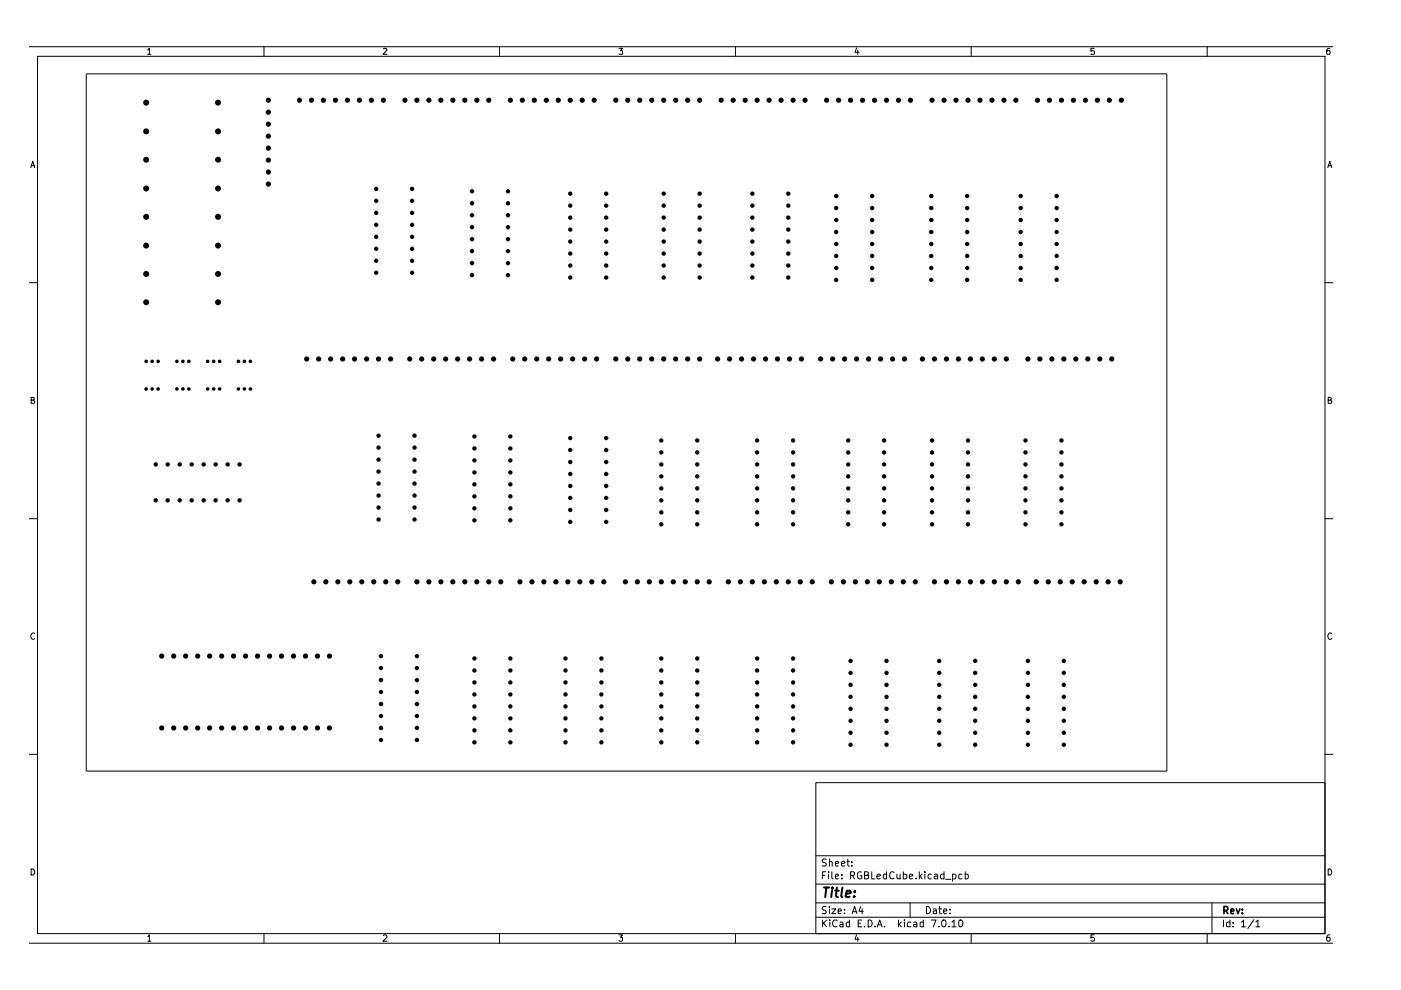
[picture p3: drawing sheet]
<svg xmlns="http://www.w3.org/2000/svg" width="297mm" height="210mm" viewBox="0 0 297 210" stroke-linecap="round" stroke-linejoin="round" font-family="sans-serif">
<g fill="none" stroke="#000" stroke-width=".21">
<path d="M6.3 9.9h276.3M8 11.9h272.9v186.1h-272.9zM18.3 15.7h229.1v147.8h-229.1zM31.3 10.6l.4-.4v1.3M31.3 11.5h.7M56 9.9v2M81.3 10.3l.5-.1 .2 .4-.8 .9h.8M105.9 9.9v2M131.2 10.2h.8l-.4 .6h.4v.6h-.8M156 9.9v2M181.6 10.2l-.3 .9h.8M181.9 10.7v.8"/>
<path d="M205.9 9.9v2M232 10.2h-.7v.6h.6l.2 .2-.2 .5-.6-.1M255.9 9.9v2M281.9 10.2l-.5 .1-.1 .5v.6l.6 .1v-.7h-.5l-.1 .2M6.5 35.6l.4-1.4 .5 1.4M6.6 35.1h.7M281.5 35.6l.4-1.4 .5 1.4M281.6 35.1h.7M6.3 59.9h1.7M280.9 59.9h1.7M6.6 84.8h.6v-.5l-.6-.1v1.3h.6l.2-.4-.4-.3M281.6 84.8h.6v-.5l-.6-.1v1.3h.6l.2-.4-.4-.3"/>
<path d="M6.3 110h1.7M280.9 110h1.7M7.4 134.4a.57 .57 0 0 0-.8 0 .57 .57 0 0 0 0 .8l.3 .4 .5-.2M282.4 134.4a.57 .57 0 0 0-.8 0 .57 .57 0 0 0 0 .8l.3 .4 .5-.2M6.3 159.9h1.7M280.9 159.9h1.7M173 165.9h107.9v32.1h-107.9zM6.3 200h276.3M6.6 184.2a.71 .71 0 0 1 .7 .5 .71 .71 0 0 1-.2 .8h-.5zM31.3 198.6l.4-.4v1.4M31.3 199.6h.7M56 198v2"/>
<path d="M81.3 198.4l.1-.2h.4l.2 .4-.8 1h.8M105.9 198v2M131.2 198.2h.8l-.4 .5 .4 .2v.5l-.3 .2h-.3l-.2-.2M156 198v2M173 194.5h107.9M173 191.4h107.9M173 187.5h107.9M173 181.4h107.9M174.4 195.1v1.4M174.4 185.6h.5M174.6 195.7l.7 .8M175.1 184.8h-.7v1.6"/>
<path d="M175.2 192.3l-.6-.1-.3 .3 .3 .5 .5 .1v.5h-.8M175.2 182.2l-.6-.1-.3 .4 .3 .4h.3l.2 .1 .1 .4-.3 .2h-.6M175.3 195.1l-.9 .8M175.7 184.8v.2M175.7 185.3v1.1M175.9 192.2v.2M175.9 182.8l.1-.2 .4 .1v.9M175.9 182.1v1.5M175.9 192.7v1M175.9 195.1v.1M175.9 195.5v1M176.4 192.7h.8l-.8 1h.8"/>
<path d="M176.4 184.8v1.3l.2 .3M177.1 185.8l.7-.1-.2-.4-.4 .1-.1 .7 .2 .3 .4-.1M177.1 183.1l.7-.1-.2-.4-.4 .1-.1 .7 .2 .2h.4M177.5 195.2l-.6-.1a.74 .74 0 0 0-.4 .9 .74 .74 0 0 0 1 .4M177.7 193.2l.7-.1-.2-.4-.5 .1v.8h.6M178.1 195.6h.5l.1 .9M178.4 183.1l.8-.1-.1-.3-.5-.1-.2 .3 .1 .7h.6M178.5 186.2v.2M178.5 185.4v.2M178.7 195.9l-.6 .1v.2l.1 .3 .5-.1M179.1 193.6v.1M179.1 192.8v.2"/>
<path d="M179.6 182.6h.5M179.7 182.1v1.3l.4 .2M180.1 195.6l-.4-.1-.3 .3 .1 .6h.6M180.1 195.1v1.4M180.3 185.6h.7l.2-.5-.3-.3h-.6v1.6M180.6 183.5v.1M180.6 182.7v.2M180.7 193.7l.5-1.5 .5 1.5M180.7 185.6l.5 .8M180.8 193.3h.7M181.6 198.2l-.3 .9h.8M181.9 198.7v.9"/>
<path d="M181.9 195.7h.6M182.5 192.2l-.4 1h.9M182.6 184.9a.5 .5 0 0 0-.7 .3 .69 .69 0 0 0-.1 .8 .69 .69 0 0 0 .8 .3l.1-.6h-.3M182.7 195.1h-.8v1.4h.8M182.8 192.7v1M183.3 196.4v.1M183.3 185.6l.7-.1 .1-.4-.3-.3h-.5v1.6h.6l.2-.2v-.5l-.3-.1M184.1 195.1h.5a.78 .78 0 0 1 .3 .9 .78 .78 0 0 1-.8 .5zM184.8 184.8v1.6h.7M185.5 196.4v.1M185.9 185.8l.8-.1-.1-.3-.4-.1-.3 .3 .1 .7h.6M186 196.5l.5-1.4 .5 1.4"/>
<path d="M186.2 196.1h.7M187.5 196.4v.1M188 185.4l-.5-.1-.2 .3 .1 .7h.6M188 184.8v1.6M189.6 185l-.1-.1a.5 .5 0 0 0-.8 .3 .69 .69 0 0 0 0 .8 .69 .69 0 0 0 .8 .3l.1-.1M190.2 185.3v.8a.37 .37 0 0 0 .3 .3 .37 .37 0 0 0 .3-.2M190.5 195.1v1.4M190.7 196l.4 .5M190.8 185.3v1.1M191.1 195.5l-.6 .6M191.5 185.4a.52 .52 0 0 1 .8 .2l-.2 .7h-.6M191.5 184.8v1.6"/>
<path d="M191.8 195.1v.1M191.8 195.5v1M192.8 185.8l.7-.1v-.3l-.5-.1-.2 .3 .1 .7h.6M193 191.4v3.1M193.1 195.6l-.4-.1-.3 .3v.6h.7M193.7 195.6h.6l.1 .9M194.2 186.2v.2M194.4 195.9l-.7 .1v.4h.7M194.9 184.8v1.6M195.1 185.8l.4 .6M195.5 185.3l-.6 .6M195.7 195.6l-.4-.1-.2 .2v.7h.6"/>
<path d="M195.7 195.1v1.4M196.1 184.8v.2M196.1 185.3v1.1M196.4 192.2a.77 .77 0 0 1 .9 .8 .77 .77 0 0 1-.9 .7zM197.4 195.1h1.1l-.6 1.4M197.4 185.4l-.4-.1-.2 .3v.6l.2 .2 .4-.1M197.9 192.8h.6v.9M198.1 185.4h.6l.1 1M198.5 193.1l-.6 .1v.4h.6M198.8 185.7l-.5 .1-.3 .2 .3 .4 .5-.1M199.1 196.4v.1M199.1 192.7h.5"/>
<path d="M199.2 192.2v1.3l.4 .2M199.8 195.2l.5-.1a.84 .84 0 0 1-.2 1.4l-.3-.1-.2-.4zM200.1 193.2l.6-.1-.1-.4-.4 .1-.1 .7 .1 .2 .5-.1M200.2 185.4l-.6-.1-.2 .3v.4l.2 .4 .6-.1M200.2 184.8v1.6M200.5 186.4h1.1M201.2 196.4v.1M201.4 193.6v.1M201.4 192.8v.2M201.8 195.5l.5-.4v1.4M201.8 196.5h.9M201.9 185.4l.5-.1 .3 .3v.4l-.3 .4-.5-.1"/>
<path d="M201.9 185.3v1.6M203.4 195.2l.5-.1a.84 .84 0 0 1-.3 1.4l-.3-.2zM204 185.4l-.5-.1-.2 .2v.7l.2 .2 .5-.1M204.6 185.4l.5-.1 .2 .3-.1 .6-.1 .2-.5-.1M204.6 184.8v1.6M205.9 198v2M232 198.2h-.7v.7l.2-.2h.3l.3 .3v.3l-.3 .3h-.3l-.2-.2M255.9 198v2M257 191.4v6.6M259.4 195.1v1.4M260.8 195.6l-.5-.1-.3 .3 .1 .6h.7M260.8 195.1v1.4"/>
<path d="M261.5 196.4v.1M261.5 195.6v.1M263.2 195.5l.5-.4v1.4M263.2 196.5h.9M265.9 195l-1.3 1.8M266.3 195.5l.4-.4v1.4M266.3 196.5h.8M281.6 184.2a.71 .71 0 0 1 .7 .5 .71 .71 0 0 1-.2 .8h-.5zM281.9 198.2l-.5 .2a.92 .92 0 0 0 .1 1.2l.4-.1 .1-.5-.2-.3h-.3l-.2 .3"/>
</g>
<path d="M259.5 193h.6a.47 .47 0 0 0 .3-.4 .47 .47 0 0 0-.3-.4h-.6v1.5M259.8 193l.5 .7M260.9 193.2l.7-.1-.1-.4-.5 .1-.1 .7 .2 .2 .4-.1M262.1 192.7l.4 1 .4-1M263.4 193.5v.2M263.4 192.8v.2" fill="none" stroke="#000" stroke-width=".34"/>
<path d="M174.7 188.2h1.1M175.2 188.2l-.2 2M176.4 188.8l-.2 1.4M176.5 188.2v.2M177.1 188.8h.7M177.4 188.2l-.2 1.7 .5 .3M178.6 188.2l-.2 1.7 .2 .3M179.4 189.5l1-.1-.1-.5h-.8l-.2 1 .2 .3 .6-.1M181.1 190l.1 .1h-.2l.1-.1v.2M181.2 188.9v.3" fill="none" stroke="#000" stroke-width=".42"/>
<g fill="#000">
<circle cx="31" cy="27.9" r=".64"/>
<circle cx="31" cy="40" r=".64"/>
<circle cx="31" cy="33.9" r=".64"/>
<circle cx="31" cy="21.8" r=".64"/>
<circle cx="46.2" cy="27.9" r=".64"/>
<circle cx="46.2" cy="40" r=".64"/>
<circle cx="46.2" cy="33.9" r=".64"/>
<circle cx="46.2" cy="21.8" r=".64"/>
<circle cx="56.9" cy="39" r=".55"/>
<circle cx="56.9" cy="34" r=".55"/>
<circle cx="56.9" cy="31.4" r=".55"/>
<circle cx="56.9" cy="36.5" r=".55"/>
<circle cx="56.9" cy="26.3" r=".55"/>
<circle cx="56.9" cy="21.3" r=".55"/>
<circle cx="56.9" cy="23.8" r=".55"/>
<circle cx="56.9" cy="28.9" r=".55"/>
<circle cx="63.5" cy="21.3" r=".55"/>
<circle cx="66" cy="21.3" r=".55"/>
<circle cx="68.6" cy="21.3" r=".55"/>
<circle cx="71.1" cy="21.3" r=".55"/>
<circle cx="73.7" cy="21.3" r=".55"/>
<circle cx="76.2" cy="21.3" r=".55"/>
<circle cx="78.7" cy="21.3" r=".55"/>
<circle cx="81.3" cy="21.3" r=".55"/>
<circle cx="85.9" cy="21.3" r=".55"/>
<circle cx="88.4" cy="21.3" r=".55"/>
<circle cx="90.9" cy="21.3" r=".55"/>
<circle cx="93.5" cy="21.3" r=".55"/>
<circle cx="96" cy="21.3" r=".55"/>
<circle cx="98.6" cy="21.3" r=".55"/>
<circle cx="101.1" cy="21.3" r=".55"/>
<circle cx="103.6" cy="21.3" r=".55"/>
<circle cx="108.2" cy="21.3" r=".55"/>
<circle cx="110.7" cy="21.3" r=".55"/>
<circle cx="113.3" cy="21.3" r=".55"/>
<circle cx="115.8" cy="21.3" r=".55"/>
<circle cx="118.4" cy="21.3" r=".55"/>
<circle cx="120.9" cy="21.3" r=".55"/>
<circle cx="123.4" cy="21.3" r=".55"/>
<circle cx="126" cy="21.3" r=".55"/>
<circle cx="130.6" cy="21.3" r=".55"/>
<circle cx="133.1" cy="21.3" r=".55"/>
<circle cx="135.6" cy="21.3" r=".55"/>
<circle cx="138.2" cy="21.3" r=".55"/>
<circle cx="140.7" cy="21.3" r=".55"/>
<circle cx="143.3" cy="21.3" r=".55"/>
<circle cx="145.8" cy="21.3" r=".55"/>
<circle cx="148.3" cy="21.3" r=".55"/>
<circle cx="152.9" cy="21.3" r=".55"/>
<circle cx="155.4" cy="21.3" r=".55"/>
<circle cx="158" cy="21.3" r=".55"/>
<circle cx="160.5" cy="21.3" r=".55"/>
<circle cx="163.1" cy="21.3" r=".55"/>
<circle cx="165.6" cy="21.3" r=".55"/>
<circle cx="168.1" cy="21.3" r=".55"/>
<circle cx="170.7" cy="21.3" r=".55"/>
<circle cx="175.3" cy="21.3" r=".55"/>
<circle cx="177.8" cy="21.3" r=".55"/>
<circle cx="180.3" cy="21.3" r=".55"/>
<circle cx="182.9" cy="21.3" r=".55"/>
<circle cx="185.4" cy="21.3" r=".55"/>
<circle cx="188" cy="21.3" r=".55"/>
<circle cx="190.5" cy="21.3" r=".55"/>
<circle cx="193" cy="21.3" r=".55"/>
<circle cx="197.6" cy="21.3" r=".55"/>
<circle cx="200.2" cy="21.3" r=".55"/>
<circle cx="202.7" cy="21.3" r=".55"/>
<circle cx="205.2" cy="21.3" r=".55"/>
<circle cx="207.8" cy="21.3" r=".55"/>
<circle cx="210.3" cy="21.3" r=".55"/>
<circle cx="212.9" cy="21.3" r=".55"/>
<circle cx="215.4" cy="21.3" r=".55"/>
<circle cx="220" cy="21.3" r=".55"/>
<circle cx="222.5" cy="21.3" r=".55"/>
<circle cx="225" cy="21.3" r=".55"/>
<circle cx="227.6" cy="21.3" r=".55"/>
<circle cx="230.1" cy="21.3" r=".55"/>
<circle cx="232.7" cy="21.3" r=".55"/>
<circle cx="235.2" cy="21.3" r=".55"/>
<circle cx="237.7" cy="21.3" r=".55"/>
<circle cx="31" cy="52.1" r=".64"/>
<circle cx="31" cy="46" r=".64"/>
<circle cx="31" cy="58.1" r=".64"/>
<circle cx="46.2" cy="46" r=".64"/>
<circle cx="46.2" cy="58.1" r=".64"/>
<circle cx="46.2" cy="52.1" r=".64"/>
<circle cx="79.8" cy="55.3" r=".47"/>
<circle cx="79.8" cy="50.2" r=".47"/>
<circle cx="79.8" cy="42.6" r=".47"/>
<circle cx="79.8" cy="47.7" r=".47"/>
<circle cx="79.8" cy="40" r=".47"/>
<circle cx="79.8" cy="45.1" r=".47"/>
<circle cx="79.8" cy="57.8" r=".47"/>
<circle cx="79.8" cy="52.7" r=".47"/>
<circle cx="87.4" cy="42.6" r=".47"/>
<circle cx="87.4" cy="55.3" r=".47"/>
<circle cx="87.4" cy="50.2" r=".47"/>
<circle cx="87.4" cy="47.7" r=".47"/>
<circle cx="87.4" cy="52.7" r=".47"/>
<circle cx="87.4" cy="57.8" r=".47"/>
<circle cx="87.4" cy="45.1" r=".47"/>
<circle cx="87.4" cy="40" r=".47"/>
<circle cx="100.1" cy="48.2" r=".47"/>
<circle cx="100.1" cy="55.8" r=".47"/>
<circle cx="100.1" cy="43.1" r=".47"/>
<circle cx="100.1" cy="40.6" r=".47"/>
<circle cx="100.1" cy="53.3" r=".47"/>
<circle cx="100.1" cy="50.7" r=".47"/>
<circle cx="100.1" cy="58.3" r=".47"/>
<circle cx="100.1" cy="45.6" r=".47"/>
<circle cx="107.7" cy="43.1" r=".47"/>
<circle cx="107.7" cy="48.2" r=".47"/>
<circle cx="107.7" cy="55.8" r=".47"/>
<circle cx="107.7" cy="40.6" r=".47"/>
<circle cx="107.7" cy="53.3" r=".47"/>
<circle cx="107.7" cy="50.7" r=".47"/>
<circle cx="107.7" cy="45.6" r=".47"/>
<circle cx="107.7" cy="58.3" r=".47"/>
<circle cx="120.9" cy="43.6" r=".47"/>
<circle cx="120.9" cy="48.7" r=".47"/>
<circle cx="120.9" cy="53.8" r=".47"/>
<circle cx="120.9" cy="41.1" r=".47"/>
<circle cx="120.9" cy="56.3" r=".47"/>
<circle cx="120.9" cy="51.2" r=".47"/>
<circle cx="120.9" cy="46.1" r=".47"/>
<circle cx="120.9" cy="58.8" r=".47"/>
<circle cx="128.5" cy="41.1" r=".47"/>
<circle cx="128.5" cy="48.7" r=".47"/>
<circle cx="128.5" cy="43.6" r=".47"/>
<circle cx="128.5" cy="53.8" r=".47"/>
<circle cx="128.5" cy="56.3" r=".47"/>
<circle cx="128.5" cy="51.2" r=".47"/>
<circle cx="128.5" cy="46.1" r=".47"/>
<circle cx="128.5" cy="58.8" r=".47"/>
<circle cx="140.7" cy="43.6" r=".47"/>
<circle cx="140.7" cy="48.7" r=".47"/>
<circle cx="140.7" cy="53.8" r=".47"/>
<circle cx="140.7" cy="41.1" r=".47"/>
<circle cx="140.7" cy="56.3" r=".47"/>
<circle cx="140.7" cy="58.8" r=".47"/>
<circle cx="140.7" cy="46.1" r=".47"/>
<circle cx="140.7" cy="51.2" r=".47"/>
<circle cx="148.3" cy="53.8" r=".47"/>
<circle cx="148.3" cy="43.6" r=".47"/>
<circle cx="148.3" cy="56.3" r=".47"/>
<circle cx="148.3" cy="48.7" r=".47"/>
<circle cx="148.3" cy="41.1" r=".47"/>
<circle cx="148.3" cy="46.1" r=".47"/>
<circle cx="148.3" cy="58.8" r=".47"/>
<circle cx="148.3" cy="51.2" r=".47"/>
<circle cx="159.5" cy="43.6" r=".47"/>
<circle cx="159.5" cy="53.8" r=".47"/>
<circle cx="159.5" cy="56.3" r=".47"/>
<circle cx="159.5" cy="48.7" r=".47"/>
<circle cx="159.5" cy="41.1" r=".47"/>
<circle cx="159.5" cy="51.2" r=".47"/>
<circle cx="159.5" cy="58.8" r=".47"/>
<circle cx="159.5" cy="46.1" r=".47"/>
<circle cx="167.1" cy="53.8" r=".47"/>
<circle cx="167.1" cy="56.3" r=".47"/>
<circle cx="167.1" cy="48.7" r=".47"/>
<circle cx="167.1" cy="43.6" r=".47"/>
<circle cx="167.1" cy="41.1" r=".47"/>
<circle cx="167.1" cy="46.1" r=".47"/>
<circle cx="167.1" cy="58.8" r=".47"/>
<circle cx="167.1" cy="51.2" r=".47"/>
<circle cx="177.3" cy="54.3" r=".47"/>
<circle cx="177.3" cy="49.2" r=".47"/>
<circle cx="177.3" cy="41.6" r=".47"/>
<circle cx="177.3" cy="46.7" r=".47"/>
<circle cx="177.3" cy="44.1" r=".47"/>
<circle cx="177.3" cy="56.8" r=".47"/>
<circle cx="177.3" cy="59.4" r=".47"/>
<circle cx="177.3" cy="51.7" r=".47"/>
<circle cx="184.9" cy="54.3" r=".47"/>
<circle cx="184.9" cy="41.6" r=".47"/>
<circle cx="184.9" cy="49.2" r=".47"/>
<circle cx="184.9" cy="44.1" r=".47"/>
<circle cx="184.9" cy="56.8" r=".47"/>
<circle cx="184.9" cy="59.4" r=".47"/>
<circle cx="184.9" cy="46.7" r=".47"/>
<circle cx="184.9" cy="51.7" r=".47"/>
<circle cx="197.4" cy="49.2" r=".47"/>
<circle cx="197.4" cy="54.3" r=".47"/>
<circle cx="197.4" cy="41.6" r=".47"/>
<circle cx="197.4" cy="59.4" r=".47"/>
<circle cx="197.4" cy="46.7" r=".47"/>
<circle cx="197.4" cy="56.8" r=".47"/>
<circle cx="197.4" cy="44.1" r=".47"/>
<circle cx="197.4" cy="51.7" r=".47"/>
<circle cx="205.1" cy="49.2" r=".47"/>
<circle cx="205.1" cy="41.6" r=".47"/>
<circle cx="205.1" cy="54.3" r=".47"/>
<circle cx="205.1" cy="59.4" r=".47"/>
<circle cx="205.1" cy="56.8" r=".47"/>
<circle cx="205.1" cy="44.1" r=".47"/>
<circle cx="205.1" cy="46.7" r=".47"/>
<circle cx="205.1" cy="51.7" r=".47"/>
<circle cx="216.4" cy="54.3" r=".47"/>
<circle cx="216.4" cy="41.6" r=".47"/>
<circle cx="216.4" cy="49.2" r=".47"/>
<circle cx="216.4" cy="56.8" r=".47"/>
<circle cx="216.4" cy="59.4" r=".47"/>
<circle cx="216.4" cy="44.1" r=".47"/>
<circle cx="216.4" cy="46.7" r=".47"/>
<circle cx="216.4" cy="51.7" r=".47"/>
<circle cx="224" cy="49.2" r=".47"/>
<circle cx="224" cy="41.6" r=".47"/>
<circle cx="224" cy="54.3" r=".47"/>
<circle cx="224" cy="59.4" r=".47"/>
<circle cx="224" cy="44.1" r=".47"/>
<circle cx="224" cy="56.8" r=".47"/>
<circle cx="224" cy="46.7" r=".47"/>
<circle cx="224" cy="51.7" r=".47"/>
<circle cx="31" cy="76.6" r=".38"/>
<circle cx="31" cy="64.1" r=".64"/>
<circle cx="32.3" cy="76.6" r=".38"/>
<circle cx="33.5" cy="76.6" r=".38"/>
<circle cx="37.5" cy="76.6" r=".38"/>
<circle cx="38.8" cy="76.6" r=".38"/>
<circle cx="40" cy="76.6" r=".38"/>
<circle cx="44" cy="76.6" r=".38"/>
<circle cx="45.3" cy="76.6" r=".38"/>
<circle cx="46.2" cy="64.1" r=".64"/>
<circle cx="46.6" cy="76.6" r=".38"/>
<circle cx="50.5" cy="76.6" r=".38"/>
<circle cx="51.8" cy="76.6" r=".38"/>
<circle cx="53.1" cy="76.6" r=".38"/>
<circle cx="65" cy="76.1" r=".55"/>
<circle cx="67.6" cy="76.1" r=".55"/>
<circle cx="70.1" cy="76.1" r=".55"/>
<circle cx="72.6" cy="76.1" r=".55"/>
<circle cx="75.2" cy="76.1" r=".55"/>
<circle cx="77.7" cy="76.1" r=".55"/>
<circle cx="80.3" cy="76.1" r=".55"/>
<circle cx="82.8" cy="76.1" r=".55"/>
<circle cx="86.9" cy="76.1" r=".55"/>
<circle cx="89.4" cy="76.1" r=".55"/>
<circle cx="91.9" cy="76.1" r=".55"/>
<circle cx="94.5" cy="76.1" r=".55"/>
<circle cx="97" cy="76.1" r=".55"/>
<circle cx="99.6" cy="76.1" r=".55"/>
<circle cx="102.1" cy="76.1" r=".55"/>
<circle cx="104.6" cy="76.1" r=".55"/>
<circle cx="108.7" cy="76.1" r=".55"/>
<circle cx="111.3" cy="76.1" r=".55"/>
<circle cx="113.8" cy="76.1" r=".55"/>
<circle cx="116.3" cy="76.1" r=".55"/>
<circle cx="118.9" cy="76.1" r=".55"/>
<circle cx="121.4" cy="76.1" r=".55"/>
<circle cx="124" cy="76.1" r=".55"/>
<circle cx="126.5" cy="76.1" r=".55"/>
<circle cx="130.6" cy="76.1" r=".55"/>
<circle cx="133.1" cy="76.1" r=".55"/>
<circle cx="135.6" cy="76.1" r=".55"/>
<circle cx="138.2" cy="76.1" r=".55"/>
<circle cx="140.7" cy="76.1" r=".55"/>
<circle cx="143.3" cy="76.1" r=".55"/>
<circle cx="145.8" cy="76.1" r=".55"/>
<circle cx="148.3" cy="76.1" r=".55"/>
<circle cx="152.1" cy="76.1" r=".55"/>
<circle cx="154.7" cy="76.1" r=".55"/>
<circle cx="157.2" cy="76.1" r=".55"/>
<circle cx="159.8" cy="76.1" r=".55"/>
<circle cx="162.3" cy="76.1" r=".55"/>
<circle cx="164.8" cy="76.1" r=".55"/>
<circle cx="167.4" cy="76.1" r=".55"/>
<circle cx="169.9" cy="76.1" r=".55"/>
<circle cx="174" cy="76.1" r=".55"/>
<circle cx="176.5" cy="76.1" r=".55"/>
<circle cx="179.1" cy="76.1" r=".55"/>
<circle cx="181.6" cy="76.1" r=".55"/>
<circle cx="184.1" cy="76.1" r=".55"/>
<circle cx="186.7" cy="76.1" r=".55"/>
<circle cx="189.2" cy="76.1" r=".55"/>
<circle cx="191.8" cy="76.1" r=".55"/>
<circle cx="195.6" cy="76.1" r=".55"/>
<circle cx="198.1" cy="76.1" r=".55"/>
<circle cx="200.7" cy="76.1" r=".55"/>
<circle cx="203.2" cy="76.1" r=".55"/>
<circle cx="205.7" cy="76.1" r=".55"/>
<circle cx="208.3" cy="76.1" r=".55"/>
<circle cx="210.8" cy="76.1" r=".55"/>
<circle cx="213.4" cy="76.1" r=".55"/>
<circle cx="217.9" cy="76.1" r=".55"/>
<circle cx="220.5" cy="76.1" r=".55"/>
<circle cx="223" cy="76.1" r=".55"/>
<circle cx="225.6" cy="76.1" r=".55"/>
<circle cx="228.1" cy="76.1" r=".55"/>
<circle cx="230.6" cy="76.1" r=".55"/>
<circle cx="233.2" cy="76.1" r=".55"/>
<circle cx="235.7" cy="76.1" r=".55"/>
<circle cx="31" cy="82.5" r=".38"/>
<circle cx="32.3" cy="82.5" r=".38"/>
<circle cx="33" cy="98.5" r=".47"/>
<circle cx="33.5" cy="82.5" r=".38"/>
<circle cx="35.6" cy="98.5" r=".47"/>
<circle cx="37.5" cy="82.5" r=".38"/>
<circle cx="38.1" cy="98.5" r=".47"/>
<circle cx="38.8" cy="82.5" r=".38"/>
<circle cx="40" cy="82.5" r=".38"/>
<circle cx="40.6" cy="98.5" r=".47"/>
<circle cx="43.2" cy="98.5" r=".47"/>
<circle cx="44" cy="82.5" r=".38"/>
<circle cx="45.3" cy="82.5" r=".38"/>
<circle cx="45.7" cy="98.5" r=".47"/>
<circle cx="46.6" cy="82.5" r=".38"/>
<circle cx="48.3" cy="98.5" r=".47"/>
<circle cx="50.5" cy="82.5" r=".38"/>
<circle cx="50.8" cy="98.5" r=".47"/>
<circle cx="51.8" cy="82.5" r=".38"/>
<circle cx="53.1" cy="82.5" r=".38"/>
<circle cx="80.3" cy="92.4" r=".47"/>
<circle cx="80.3" cy="100" r=".47"/>
<circle cx="80.3" cy="97.5" r=".47"/>
<circle cx="80.3" cy="94.9" r=".47"/>
<circle cx="87.9" cy="100" r=".47"/>
<circle cx="87.9" cy="92.4" r=".47"/>
<circle cx="87.9" cy="97.5" r=".47"/>
<circle cx="87.9" cy="94.9" r=".47"/>
<circle cx="100.6" cy="97.6" r=".47"/>
<circle cx="100.6" cy="92.5" r=".47"/>
<circle cx="100.6" cy="95.1" r=".47"/>
<circle cx="108.2" cy="97.6" r=".47"/>
<circle cx="108.2" cy="92.5" r=".47"/>
<circle cx="108.2" cy="95.1" r=".47"/>
<circle cx="120.9" cy="92.9" r=".47"/>
<circle cx="120.9" cy="98" r=".47"/>
<circle cx="120.9" cy="95.4" r=".47"/>
<circle cx="128.5" cy="98" r=".47"/>
<circle cx="128.5" cy="92.9" r=".47"/>
<circle cx="128.5" cy="95.4" r=".47"/>
<circle cx="140.2" cy="98.5" r=".47"/>
<circle cx="140.2" cy="93.4" r=".47"/>
<circle cx="140.2" cy="95.9" r=".47"/>
<circle cx="147.8" cy="98.5" r=".47"/>
<circle cx="147.8" cy="93.4" r=".47"/>
<circle cx="147.8" cy="95.9" r=".47"/>
<circle cx="160.5" cy="98.5" r=".47"/>
<circle cx="160.5" cy="93.4" r=".47"/>
<circle cx="160.5" cy="95.9" r=".47"/>
<circle cx="168.1" cy="98.5" r=".47"/>
<circle cx="168.1" cy="93.4" r=".47"/>
<circle cx="168.1" cy="95.9" r=".47"/>
<circle cx="179.8" cy="98.5" r=".47"/>
<circle cx="179.8" cy="93.4" r=".47"/>
<circle cx="179.8" cy="95.9" r=".47"/>
<circle cx="187.5" cy="93.4" r=".47"/>
<circle cx="187.5" cy="98.5" r=".47"/>
<circle cx="187.5" cy="95.9" r=".47"/>
<circle cx="197.6" cy="98.5" r=".47"/>
<circle cx="197.6" cy="93.4" r=".47"/>
<circle cx="197.6" cy="95.9" r=".47"/>
<circle cx="205.2" cy="98.5" r=".47"/>
<circle cx="205.2" cy="93.4" r=".47"/>
<circle cx="205.2" cy="95.9" r=".47"/>
<circle cx="217.4" cy="98.5" r=".47"/>
<circle cx="217.4" cy="93.4" r=".47"/>
<circle cx="217.4" cy="95.9" r=".47"/>
<circle cx="225" cy="98.5" r=".47"/>
<circle cx="225" cy="93.4" r=".47"/>
<circle cx="225" cy="95.9" r=".47"/>
<circle cx="33" cy="106.1" r=".47"/>
<circle cx="35.6" cy="106.1" r=".47"/>
<circle cx="38.1" cy="106.1" r=".47"/>
<circle cx="40.6" cy="106.1" r=".47"/>
<circle cx="43.2" cy="106.1" r=".47"/>
<circle cx="45.7" cy="106.1" r=".47"/>
<circle cx="48.3" cy="106.1" r=".47"/>
<circle cx="50.8" cy="106.1" r=".47"/>
<circle cx="80.3" cy="105.1" r=".47"/>
<circle cx="80.3" cy="107.6" r=".47"/>
<circle cx="80.3" cy="110.2" r=".47"/>
<circle cx="80.3" cy="102.5" r=".47"/>
<circle cx="87.9" cy="105.1" r=".47"/>
<circle cx="87.9" cy="110.2" r=".47"/>
<circle cx="87.9" cy="107.6" r=".47"/>
<circle cx="87.9" cy="102.5" r=".47"/>
<circle cx="100.6" cy="102.7" r=".47"/>
<circle cx="100.6" cy="105.2" r=".47"/>
<circle cx="100.6" cy="110.3" r=".47"/>
<circle cx="100.6" cy="100.2" r=".47"/>
<circle cx="100.6" cy="107.8" r=".47"/>
<circle cx="108.2" cy="102.7" r=".47"/>
<circle cx="108.2" cy="105.2" r=".47"/>
<circle cx="108.2" cy="110.3" r=".47"/>
<circle cx="108.2" cy="107.8" r=".47"/>
<circle cx="108.2" cy="100.2" r=".47"/>
<circle cx="120.9" cy="105.6" r=".47"/>
<circle cx="120.9" cy="110.7" r=".47"/>
<circle cx="120.9" cy="100.5" r=".47"/>
<circle cx="120.9" cy="108.1" r=".47"/>
<circle cx="120.9" cy="103" r=".47"/>
<circle cx="128.5" cy="110.7" r=".47"/>
<circle cx="128.5" cy="100.5" r=".47"/>
<circle cx="128.5" cy="105.6" r=".47"/>
<circle cx="128.5" cy="103" r=".47"/>
<circle cx="128.5" cy="108.1" r=".47"/>
<circle cx="140.2" cy="101" r=".47"/>
<circle cx="140.2" cy="111.2" r=".47"/>
<circle cx="140.2" cy="106.1" r=".47"/>
<circle cx="140.2" cy="108.6" r=".47"/>
<circle cx="140.2" cy="103.5" r=".47"/>
<circle cx="147.8" cy="111.2" r=".47"/>
<circle cx="147.8" cy="106.1" r=".47"/>
<circle cx="147.8" cy="101" r=".47"/>
<circle cx="147.8" cy="103.5" r=".47"/>
<circle cx="147.8" cy="108.6" r=".47"/>
<circle cx="160.5" cy="101" r=".47"/>
<circle cx="160.5" cy="106.1" r=".47"/>
<circle cx="160.5" cy="111.2" r=".47"/>
<circle cx="160.5" cy="108.6" r=".47"/>
<circle cx="160.5" cy="103.5" r=".47"/>
<circle cx="168.1" cy="111.2" r=".47"/>
<circle cx="168.1" cy="106.1" r=".47"/>
<circle cx="168.1" cy="101" r=".47"/>
<circle cx="168.1" cy="103.5" r=".47"/>
<circle cx="168.1" cy="108.6" r=".47"/>
<circle cx="179.8" cy="111.2" r=".47"/>
<circle cx="179.8" cy="101" r=".47"/>
<circle cx="179.8" cy="106.1" r=".47"/>
<circle cx="179.8" cy="108.6" r=".47"/>
<circle cx="179.8" cy="103.5" r=".47"/>
<circle cx="187.5" cy="101" r=".47"/>
<circle cx="187.5" cy="111.2" r=".47"/>
<circle cx="187.5" cy="106.1" r=".47"/>
<circle cx="187.5" cy="108.6" r=".47"/>
<circle cx="187.5" cy="103.5" r=".47"/>
<circle cx="197.6" cy="106.1" r=".47"/>
<circle cx="197.6" cy="111.2" r=".47"/>
<circle cx="197.6" cy="101" r=".47"/>
<circle cx="197.6" cy="103.5" r=".47"/>
<circle cx="197.6" cy="108.6" r=".47"/>
<circle cx="205.2" cy="111.2" r=".47"/>
<circle cx="205.2" cy="101" r=".47"/>
<circle cx="205.2" cy="106.1" r=".47"/>
<circle cx="205.2" cy="108.6" r=".47"/>
<circle cx="205.2" cy="103.5" r=".47"/>
<circle cx="217.4" cy="106.1" r=".47"/>
<circle cx="217.4" cy="101" r=".47"/>
<circle cx="217.4" cy="111.2" r=".47"/>
<circle cx="217.4" cy="108.6" r=".47"/>
<circle cx="217.4" cy="103.5" r=".47"/>
<circle cx="225" cy="101" r=".47"/>
<circle cx="225" cy="106.1" r=".47"/>
<circle cx="225" cy="111.2" r=".47"/>
<circle cx="225" cy="108.6" r=".47"/>
<circle cx="225" cy="103.5" r=".47"/>
<circle cx="34.3" cy="139.1" r=".55"/>
<circle cx="36.8" cy="139.1" r=".55"/>
<circle cx="39.4" cy="139.1" r=".55"/>
<circle cx="41.9" cy="139.1" r=".55"/>
<circle cx="44.4" cy="139.1" r=".55"/>
<circle cx="47" cy="139.1" r=".55"/>
<circle cx="49.5" cy="139.1" r=".55"/>
<circle cx="52.1" cy="139.1" r=".55"/>
<circle cx="54.6" cy="139.1" r=".55"/>
<circle cx="57.1" cy="139.1" r=".55"/>
<circle cx="59.7" cy="139.1" r=".55"/>
<circle cx="62.2" cy="139.1" r=".55"/>
<circle cx="64.8" cy="139.1" r=".55"/>
<circle cx="66.5" cy="123.4" r=".55"/>
<circle cx="67.3" cy="139.1" r=".55"/>
<circle cx="69.1" cy="123.4" r=".55"/>
<circle cx="69.8" cy="139.1" r=".55"/>
<circle cx="71.6" cy="123.4" r=".55"/>
<circle cx="74.2" cy="123.4" r=".55"/>
<circle cx="76.7" cy="123.4" r=".55"/>
<circle cx="79.2" cy="123.4" r=".55"/>
<circle cx="80.8" cy="139.1" r=".47"/>
<circle cx="81.8" cy="123.4" r=".55"/>
<circle cx="84.3" cy="123.4" r=".55"/>
<circle cx="88.4" cy="139.1" r=".47"/>
<circle cx="88.4" cy="123.4" r=".55"/>
<circle cx="90.9" cy="123.4" r=".55"/>
<circle cx="93.5" cy="123.4" r=".55"/>
<circle cx="96" cy="123.4" r=".55"/>
<circle cx="98.6" cy="123.4" r=".55"/>
<circle cx="100.6" cy="139.6" r=".47"/>
<circle cx="101.1" cy="123.4" r=".55"/>
<circle cx="103.6" cy="123.4" r=".55"/>
<circle cx="106.2" cy="123.4" r=".55"/>
<circle cx="108.2" cy="139.6" r=".47"/>
<circle cx="110.2" cy="123.4" r=".55"/>
<circle cx="112.8" cy="123.4" r=".55"/>
<circle cx="115.3" cy="123.4" r=".55"/>
<circle cx="117.9" cy="123.4" r=".55"/>
<circle cx="119.9" cy="139.6" r=".47"/>
<circle cx="120.4" cy="123.4" r=".55"/>
<circle cx="122.9" cy="123.4" r=".55"/>
<circle cx="125.5" cy="123.4" r=".55"/>
<circle cx="127.5" cy="139.6" r=".47"/>
<circle cx="128" cy="123.4" r=".55"/>
<circle cx="132.6" cy="123.4" r=".55"/>
<circle cx="135.1" cy="123.4" r=".55"/>
<circle cx="137.7" cy="123.4" r=".55"/>
<circle cx="140.2" cy="139.6" r=".47"/>
<circle cx="140.2" cy="123.4" r=".55"/>
<circle cx="142.7" cy="123.4" r=".55"/>
<circle cx="145.3" cy="123.4" r=".55"/>
<circle cx="147.8" cy="139.6" r=".47"/>
<circle cx="147.8" cy="123.4" r=".55"/>
<circle cx="150.4" cy="123.4" r=".55"/>
<circle cx="154.4" cy="123.4" r=".55"/>
<circle cx="157" cy="123.4" r=".55"/>
<circle cx="159.5" cy="123.4" r=".55"/>
<circle cx="160.5" cy="139.6" r=".47"/>
<circle cx="162.1" cy="123.4" r=".55"/>
<circle cx="164.6" cy="123.4" r=".55"/>
<circle cx="167.1" cy="123.4" r=".55"/>
<circle cx="168.1" cy="139.6" r=".47"/>
<circle cx="169.7" cy="123.4" r=".55"/>
<circle cx="172.2" cy="123.4" r=".55"/>
<circle cx="176.3" cy="123.4" r=".55"/>
<circle cx="178.8" cy="123.4" r=".55"/>
<circle cx="181.4" cy="123.4" r=".55"/>
<circle cx="183.9" cy="123.4" r=".55"/>
<circle cx="186.4" cy="123.4" r=".55"/>
<circle cx="189" cy="123.4" r=".55"/>
<circle cx="191.5" cy="123.4" r=".55"/>
<circle cx="194.1" cy="123.4" r=".55"/>
<circle cx="198.1" cy="123.4" r=".55"/>
<circle cx="200.7" cy="123.4" r=".55"/>
<circle cx="203.2" cy="123.4" r=".55"/>
<circle cx="205.7" cy="123.4" r=".55"/>
<circle cx="208.3" cy="123.4" r=".55"/>
<circle cx="210.8" cy="123.4" r=".55"/>
<circle cx="213.4" cy="123.4" r=".55"/>
<circle cx="215.9" cy="123.4" r=".55"/>
<circle cx="219.7" cy="123.4" r=".55"/>
<circle cx="222.2" cy="123.4" r=".55"/>
<circle cx="224.8" cy="123.4" r=".55"/>
<circle cx="227.3" cy="123.4" r=".55"/>
<circle cx="229.9" cy="123.4" r=".55"/>
<circle cx="232.4" cy="123.4" r=".55"/>
<circle cx="234.9" cy="123.4" r=".55"/>
<circle cx="237.5" cy="123.4" r=".55"/>
<circle cx="34.3" cy="154.3" r=".55"/>
<circle cx="36.8" cy="154.3" r=".55"/>
<circle cx="39.4" cy="154.3" r=".55"/>
<circle cx="41.9" cy="154.3" r=".55"/>
<circle cx="44.4" cy="154.3" r=".55"/>
<circle cx="47" cy="154.3" r=".55"/>
<circle cx="49.5" cy="154.3" r=".55"/>
<circle cx="52.1" cy="154.3" r=".55"/>
<circle cx="54.6" cy="154.3" r=".55"/>
<circle cx="57.1" cy="154.3" r=".55"/>
<circle cx="59.7" cy="154.3" r=".55"/>
<circle cx="62.2" cy="154.3" r=".55"/>
<circle cx="64.8" cy="154.3" r=".55"/>
<circle cx="67.3" cy="154.3" r=".55"/>
<circle cx="69.8" cy="154.3" r=".55"/>
<circle cx="80.8" cy="146.7" r=".47"/>
<circle cx="80.8" cy="156.9" r=".47"/>
<circle cx="80.8" cy="141.6" r=".47"/>
<circle cx="80.8" cy="149.3" r=".47"/>
<circle cx="80.8" cy="154.3" r=".47"/>
<circle cx="80.8" cy="144.2" r=".47"/>
<circle cx="80.8" cy="151.8" r=".47"/>
<circle cx="88.4" cy="156.9" r=".47"/>
<circle cx="88.4" cy="141.6" r=".47"/>
<circle cx="88.4" cy="149.3" r=".47"/>
<circle cx="88.4" cy="144.2" r=".47"/>
<circle cx="88.4" cy="154.3" r=".47"/>
<circle cx="88.4" cy="146.7" r=".47"/>
<circle cx="88.4" cy="151.8" r=".47"/>
<circle cx="100.6" cy="152.3" r=".47"/>
<circle cx="100.6" cy="154.9" r=".47"/>
<circle cx="100.6" cy="142.2" r=".47"/>
<circle cx="100.6" cy="144.7" r=".47"/>
<circle cx="100.6" cy="149.8" r=".47"/>
<circle cx="100.6" cy="157.4" r=".47"/>
<circle cx="100.6" cy="147.2" r=".47"/>
<circle cx="108.2" cy="142.2" r=".47"/>
<circle cx="108.2" cy="149.8" r=".47"/>
<circle cx="108.2" cy="144.7" r=".47"/>
<circle cx="108.2" cy="154.9" r=".47"/>
<circle cx="108.2" cy="147.2" r=".47"/>
<circle cx="108.2" cy="152.3" r=".47"/>
<circle cx="108.2" cy="157.4" r=".47"/>
<circle cx="119.9" cy="154.9" r=".47"/>
<circle cx="119.9" cy="152.3" r=".47"/>
<circle cx="119.9" cy="149.8" r=".47"/>
<circle cx="119.9" cy="147.2" r=".47"/>
<circle cx="119.9" cy="142.2" r=".47"/>
<circle cx="119.9" cy="157.4" r=".47"/>
<circle cx="119.9" cy="144.7" r=".47"/>
<circle cx="127.5" cy="157.4" r=".47"/>
<circle cx="127.5" cy="152.3" r=".47"/>
<circle cx="127.5" cy="154.9" r=".47"/>
<circle cx="127.5" cy="142.2" r=".47"/>
<circle cx="127.5" cy="144.7" r=".47"/>
<circle cx="127.5" cy="147.2" r=".47"/>
<circle cx="127.5" cy="149.8" r=".47"/>
<circle cx="140.2" cy="149.8" r=".47"/>
<circle cx="140.2" cy="157.4" r=".47"/>
<circle cx="140.2" cy="147.2" r=".47"/>
<circle cx="140.2" cy="142.2" r=".47"/>
<circle cx="140.2" cy="154.9" r=".47"/>
<circle cx="140.2" cy="144.7" r=".47"/>
<circle cx="140.2" cy="152.3" r=".47"/>
<circle cx="147.8" cy="149.8" r=".47"/>
<circle cx="147.8" cy="152.3" r=".47"/>
<circle cx="147.8" cy="154.9" r=".47"/>
<circle cx="147.8" cy="144.7" r=".47"/>
<circle cx="147.8" cy="157.4" r=".47"/>
<circle cx="147.8" cy="142.2" r=".47"/>
<circle cx="147.8" cy="147.2" r=".47"/>
<circle cx="160.5" cy="154.9" r=".47"/>
<circle cx="160.5" cy="149.8" r=".47"/>
<circle cx="160.5" cy="152.3" r=".47"/>
<circle cx="160.5" cy="142.2" r=".47"/>
<circle cx="160.5" cy="144.7" r=".47"/>
<circle cx="160.5" cy="147.2" r=".47"/>
<circle cx="160.5" cy="157.4" r=".47"/>
<circle cx="168.1" cy="154.9" r=".47"/>
<circle cx="168.1" cy="149.8" r=".47"/>
<circle cx="168.1" cy="144.7" r=".47"/>
<circle cx="168.1" cy="142.2" r=".47"/>
<circle cx="168.1" cy="157.4" r=".47"/>
<circle cx="168.1" cy="147.2" r=".47"/>
<circle cx="168.1" cy="152.3" r=".47"/>
<circle cx="180.3" cy="150.3" r=".47"/>
<circle cx="180.3" cy="140.1" r=".47"/>
<circle cx="180.3" cy="145.2" r=".47"/>
<circle cx="180.3" cy="152.8" r=".47"/>
<circle cx="180.3" cy="155.4" r=".47"/>
<circle cx="180.3" cy="142.7" r=".47"/>
<circle cx="180.3" cy="157.9" r=".47"/>
<circle cx="180.3" cy="147.7" r=".47"/>
<circle cx="188" cy="150.3" r=".47"/>
<circle cx="188" cy="152.8" r=".47"/>
<circle cx="188" cy="147.7" r=".47"/>
<circle cx="188" cy="157.9" r=".47"/>
<circle cx="188" cy="145.2" r=".47"/>
<circle cx="188" cy="142.7" r=".47"/>
<circle cx="188" cy="155.4" r=".47"/>
<circle cx="188" cy="140.1" r=".47"/>
<circle cx="199.1" cy="150.3" r=".47"/>
<circle cx="199.1" cy="155.4" r=".47"/>
<circle cx="199.1" cy="147.7" r=".47"/>
<circle cx="199.1" cy="157.9" r=".47"/>
<circle cx="199.1" cy="140.1" r=".47"/>
<circle cx="199.1" cy="142.7" r=".47"/>
<circle cx="199.1" cy="145.2" r=".47"/>
<circle cx="199.1" cy="152.8" r=".47"/>
<circle cx="206.8" cy="150.3" r=".47"/>
<circle cx="206.8" cy="142.7" r=".47"/>
<circle cx="206.8" cy="140.1" r=".47"/>
<circle cx="206.8" cy="145.2" r=".47"/>
<circle cx="206.8" cy="155.4" r=".47"/>
<circle cx="206.8" cy="147.7" r=".47"/>
<circle cx="206.8" cy="152.8" r=".47"/>
<circle cx="206.8" cy="157.9" r=".47"/>
<circle cx="217.9" cy="150.3" r=".47"/>
<circle cx="217.9" cy="147.7" r=".47"/>
<circle cx="217.9" cy="145.2" r=".47"/>
<circle cx="217.9" cy="140.1" r=".47"/>
<circle cx="217.9" cy="142.7" r=".47"/>
<circle cx="217.9" cy="155.4" r=".47"/>
<circle cx="217.9" cy="152.8" r=".47"/>
<circle cx="217.9" cy="157.9" r=".47"/>
<circle cx="225.6" cy="150.3" r=".47"/>
<circle cx="225.6" cy="155.4" r=".47"/>
<circle cx="225.6" cy="157.9" r=".47"/>
<circle cx="225.6" cy="142.7" r=".47"/>
<circle cx="225.6" cy="147.7" r=".47"/>
<circle cx="225.6" cy="152.8" r=".47"/>
<circle cx="225.6" cy="145.2" r=".47"/>
<circle cx="225.6" cy="140.1" r=".47"/>
</g>
</svg>
